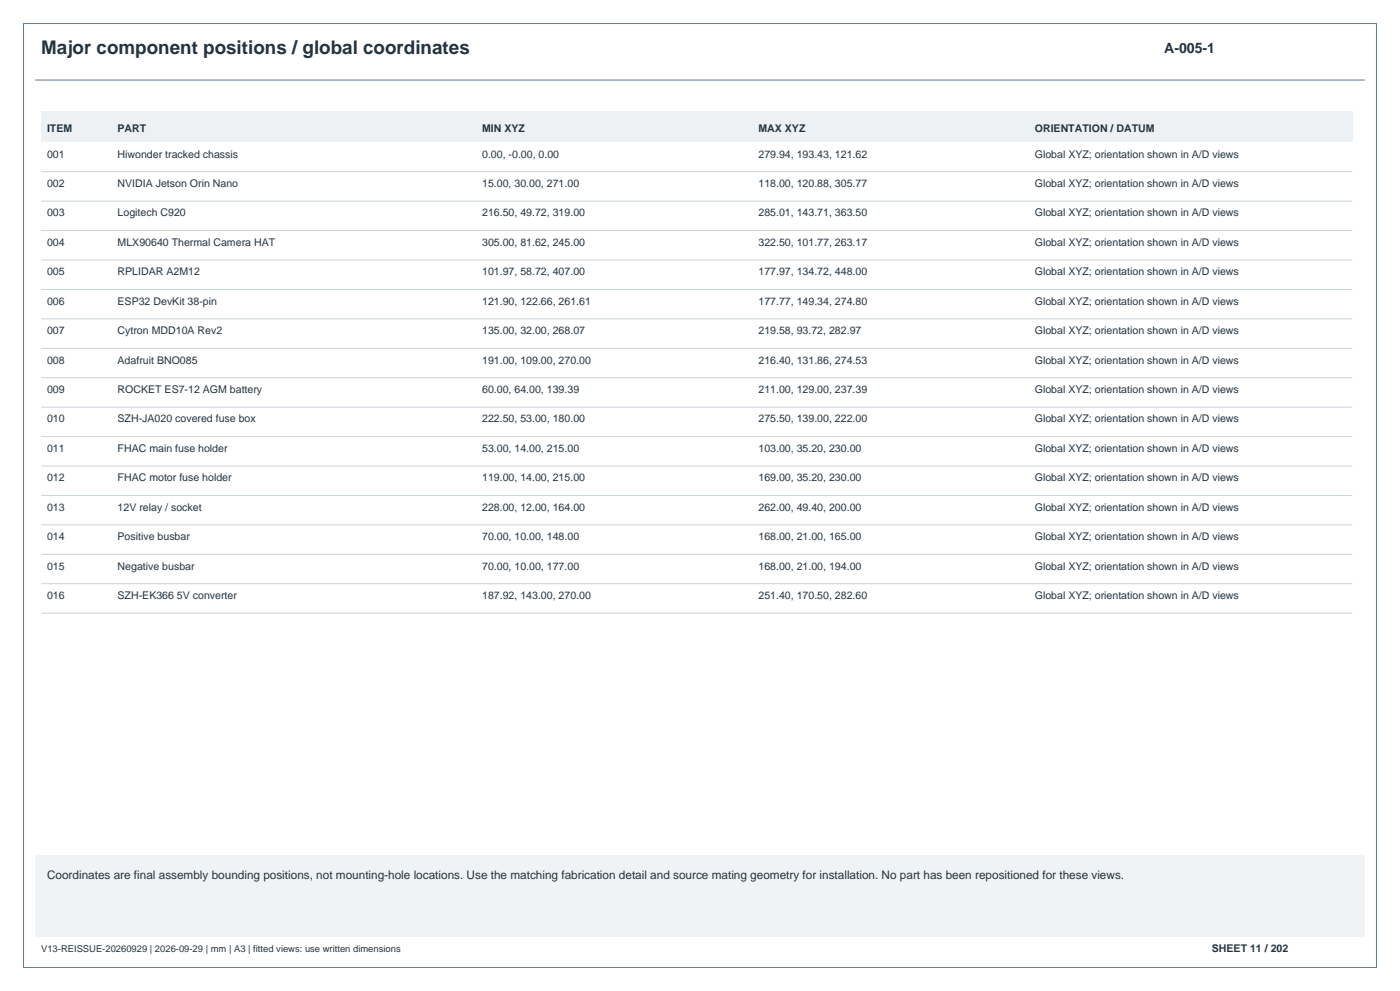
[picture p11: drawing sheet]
<svg xmlns="http://www.w3.org/2000/svg" width="420mm" height="297mm" viewBox="0 0 420 297" stroke-linecap="round" stroke-linejoin="round" font-family="sans-serif">
<defs><g id="words">
<text font-size="5.6" fill="#24343f" x="12.3" y="16.2">Major component positions / global coordinates</text>
<text font-size="4.2" fill="#24343f" x="349.2" y="15.9">A-005-1</text>
<text font-size="3.5" fill="#24343f" x="14.1" y="263.5">Coordinates are final assembly bounding positions, not mounting-hole locations. Use the matching fabrication detail and source mating geometry for installation. No part has been repositioned for these views.</text>
<g font-size="3.2" fill="#24343f">
<text x="14.1" y="39.5">ITEM</text>
<text x="35.3" y="39.5">PART</text>
<text x="144.6" y="39.5">MIN XYZ</text>
<text x="227.5" y="39.5">MAX XYZ</text>
<text x="310.4" y="39.5">ORIENTATION / DATUM</text>
<text x="14.1" y="47.2">001</text>
<text x="35.3" y="47.2">Hiwonder tracked chassis</text>
<text x="144.6" y="47.2">0.00, -0.00, 0.00</text>
<text x="227.5" y="47.2">279.94, 193.43, 121.62</text>
<text x="310.4" y="47.2">Global XYZ; orientation shown in A/D views</text>
<text x="14.1" y="56.1">002</text>
<text x="35.3" y="56.1">NVIDIA Jetson Orin Nano</text>
<text x="144.6" y="56.1">15.00, 30.00, 271.00</text>
<text x="227.5" y="56.1">118.00, 120.88, 305.77</text>
<text x="310.4" y="56.1">Global XYZ; orientation shown in A/D views</text>
<text x="14.1" y="64.9">003</text>
<text x="35.3" y="64.9">Logitech C920</text>
<text x="144.6" y="64.9">216.50, 49.72, 319.00</text>
<text x="227.5" y="64.9">285.01, 143.71, 363.50</text>
<text x="310.4" y="64.9">Global XYZ; orientation shown in A/D views</text>
<text x="14.1" y="73.7">004</text>
<text x="35.3" y="73.7">MLX90640 Thermal Camera HAT</text>
<text x="144.6" y="73.7">305.00, 81.62, 245.00</text>
<text x="227.5" y="73.7">322.50, 101.77, 263.17</text>
<text x="310.4" y="73.7">Global XYZ; orientation shown in A/D views</text>
<text x="14.1" y="82.5">005</text>
<text x="35.3" y="82.5">RPLIDAR A2M12</text>
<text x="144.6" y="82.5">101.97, 58.72, 407.00</text>
<text x="227.5" y="82.5">177.97, 134.72, 448.00</text>
<text x="310.4" y="82.5">Global XYZ; orientation shown in A/D views</text>
<text x="14.1" y="91.3">006</text>
<text x="35.3" y="91.3">ESP32 DevKit 38-pin</text>
<text x="144.6" y="91.3">121.90, 122.66, 261.61</text>
<text x="227.5" y="91.3">177.77, 149.34, 274.80</text>
<text x="310.4" y="91.3">Global XYZ; orientation shown in A/D views</text>
<text x="14.1" y="100.2">007</text>
<text x="35.3" y="100.2">Cytron MDD10A Rev2</text>
<text x="144.6" y="100.2">135.00, 32.00, 268.07</text>
<text x="227.5" y="100.2">219.58, 93.72, 282.97</text>
<text x="310.4" y="100.2">Global XYZ; orientation shown in A/D views</text>
<text x="14.1" y="109">008</text>
<text x="35.3" y="109">Adafruit BNO085</text>
<text x="144.6" y="109">191.00, 109.00, 270.00</text>
<text x="227.5" y="109">216.40, 131.86, 274.53</text>
<text x="310.4" y="109">Global XYZ; orientation shown in A/D views</text>
<text x="14.1" y="117.8">009</text>
<text x="35.3" y="117.8">ROCKET ES7-12 AGM battery</text>
<text x="144.6" y="117.8">60.00, 64.00, 139.39</text>
<text x="227.5" y="117.8">211.00, 129.00, 237.39</text>
<text x="310.4" y="117.8">Global XYZ; orientation shown in A/D views</text>
<text x="14.1" y="126.6">010</text>
<text x="35.3" y="126.6">SZH-JA020 covered fuse box</text>
<text x="144.6" y="126.6">222.50, 53.00, 180.00</text>
<text x="227.5" y="126.6">275.50, 139.00, 222.00</text>
<text x="310.4" y="126.6">Global XYZ; orientation shown in A/D views</text>
<text x="14.1" y="135.4">011</text>
<text x="35.3" y="135.4">FHAC main fuse holder</text>
<text x="144.6" y="135.4">53.00, 14.00, 215.00</text>
<text x="227.5" y="135.4">103.00, 35.20, 230.00</text>
<text x="310.4" y="135.4">Global XYZ; orientation shown in A/D views</text>
<text x="14.1" y="144.2">012</text>
<text x="35.3" y="144.2">FHAC motor fuse holder</text>
<text x="144.6" y="144.2">119.00, 14.00, 215.00</text>
<text x="227.5" y="144.2">169.00, 35.20, 230.00</text>
<text x="310.4" y="144.2">Global XYZ; orientation shown in A/D views</text>
<text x="14.1" y="153.1">013</text>
<text x="35.3" y="153.1">12V relay / socket</text>
<text x="144.6" y="153.1">228.00, 12.00, 164.00</text>
<text x="227.5" y="153.1">262.00, 49.40, 200.00</text>
<text x="310.4" y="153.1">Global XYZ; orientation shown in A/D views</text>
<text x="14.1" y="161.9">014</text>
<text x="35.3" y="161.9">Positive busbar</text>
<text x="144.6" y="161.9">70.00, 10.00, 148.00</text>
<text x="227.5" y="161.9">168.00, 21.00, 165.00</text>
<text x="310.4" y="161.9">Global XYZ; orientation shown in A/D views</text>
<text x="14.1" y="170.7">015</text>
<text x="35.3" y="170.7">Negative busbar</text>
<text x="144.6" y="170.7">70.00, 10.00, 177.00</text>
<text x="227.5" y="170.7">168.00, 21.00, 194.00</text>
<text x="310.4" y="170.7">Global XYZ; orientation shown in A/D views</text>
<text x="14.1" y="179.5">016</text>
<text x="35.3" y="179.5">SZH-EK366 5V converter</text>
<text x="144.6" y="179.5">187.92, 143.00, 270.00</text>
<text x="227.5" y="179.5">251.40, 170.50, 282.60</text>
<text x="310.4" y="179.5">Global XYZ; orientation shown in A/D views</text>
<text x="363.6" y="285.4">SHEET 11 / 202</text>
</g>
<text font-size="2.8" fill="#24343f" x="12.3" y="285.4">V13-REISSUE-20260929 | 2026-09-29 | mm | A3 | fitted views: use written dimensions</text>
</g></defs>
<path d="M7.1 7.1h405.8v282.8h-405.8z" fill="none" stroke="#647b8a" stroke-width=".3"/>
<path d="M10.6 24h398.8" fill="none" stroke="#607687" stroke-width=".3"/>
<path d="M12.3 33.5h393.4v9.1h-393.4z" fill-rule="evenodd" fill="#edf1f4"/>
<g fill="none" stroke="#c8d3da" stroke-width=".3">
<path d="M12.3 51.5h393.4M12.3 60.3h393.4M12.3 69.1h393.4M12.3 77.9h393.4M12.3 86.7h393.4M12.3 95.6h393.4M12.3 104.4h393.4M12.3 113.2h393.4M12.3 122h393.4M12.3 130.8h393.4M12.3 139.7h393.4M12.3 148.5h393.4"/>
<path d="M12.3 157.3h393.4M12.3 166.1h393.4M12.3 174.9h393.4M12.3 183.8h393.4"/>
</g>
<path d="M10.6 256.4h398.8v24.4h-398.8z" fill-rule="evenodd" fill="#eff3f5"/>
<use href="#words"/>
</svg>
